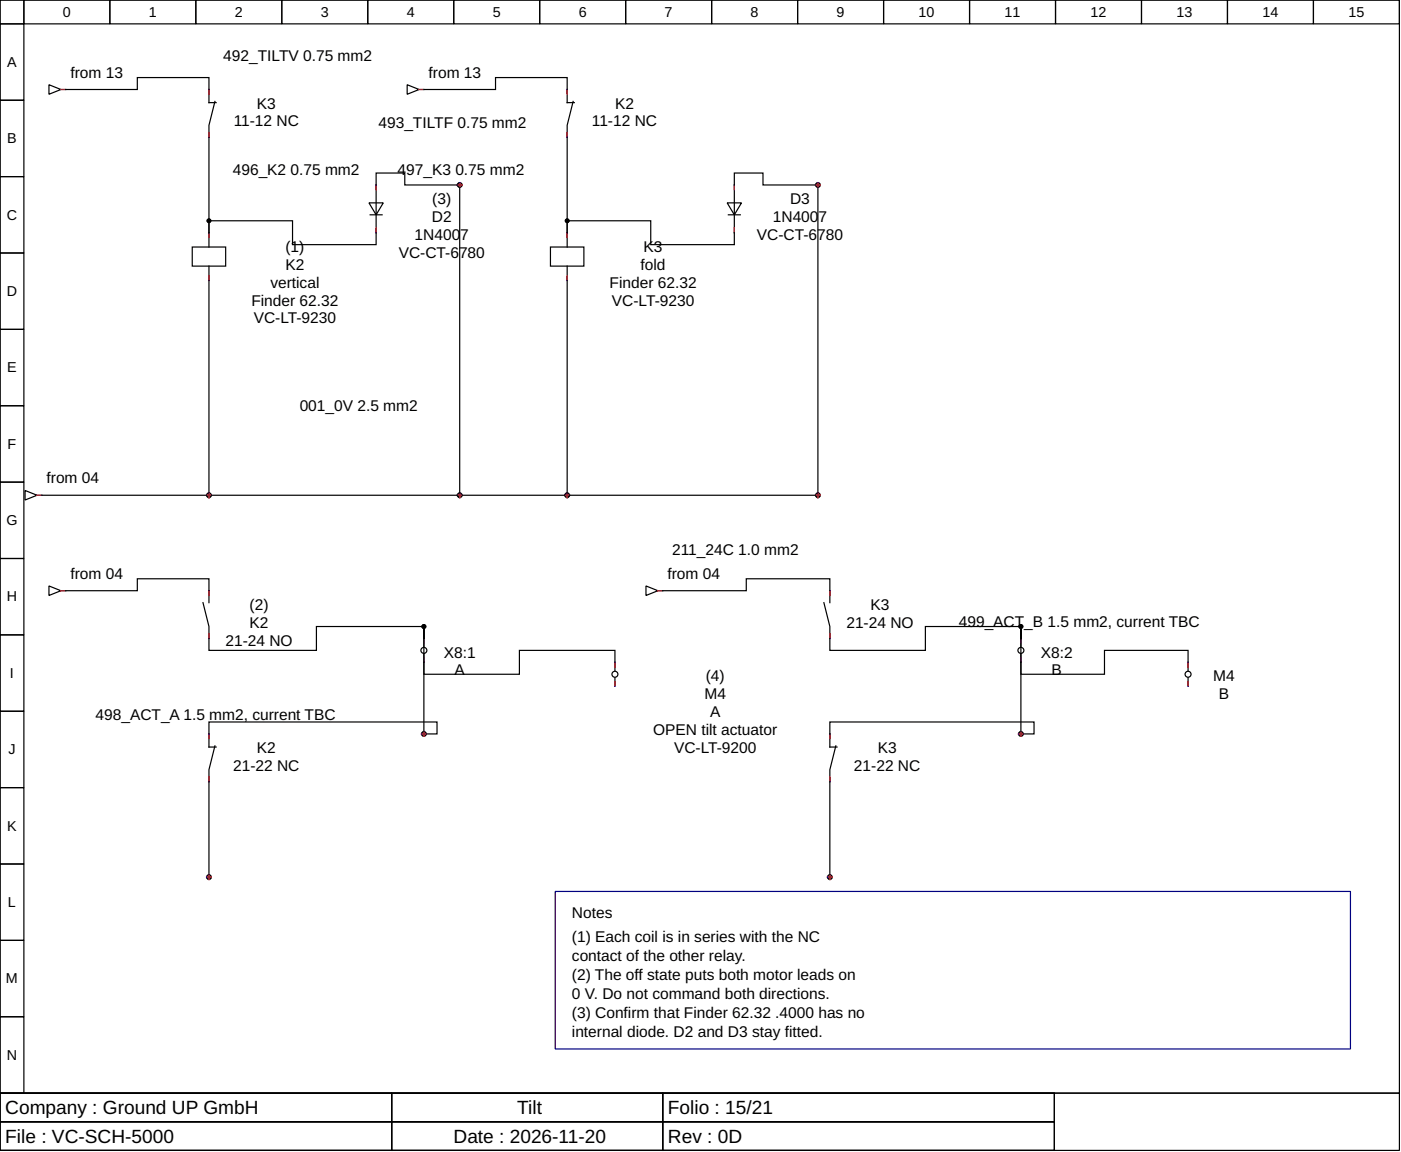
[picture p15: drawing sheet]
<svg xmlns="http://www.w3.org/2000/svg" width="310mm" height="255mm" viewBox="0 0 310 255" stroke-linecap="round" stroke-linejoin="round" font-family="sans-serif">
<defs><g id="words">
<g font-size="4.2">
<text x="1.2" y="247">Company : Ground UP GmbH</text>
<text x="114.6" y="247">Tilt</text>
<text x="148" y="247">Folio : 15/21</text>
<text x="1.2" y="253.3">File : VC-SCH-5000</text>
<text x="100.5" y="253.3">Date : 2026-11-20</text>
<text x="148" y="253.3">Rev : 0D</text>
</g>
<g font-size="3.4">
<text x="15.6" y="17.2">from 13</text>
<text x="49.5" y="13.5">492_TILTV 0.75 mm2</text>
<text x="95" y="17.2">from 13</text>
<text x="51.8" y="28">11-12 NC</text>
<text x="56.9" y="24.1">K3</text>
<text x="83.9" y="28.3">493_TILTF 0.75 mm2</text>
<text x="131.2" y="28">11-12 NC</text>
<text x="136.3" y="24.1">K2</text>
<text x="51.6" y="38.9">496_K2</text>
<text x="64.4" y="38.9">0.75 mm2</text>
<text x="88.1" y="38.9">4</text>
<text x="90" y="38.9">97_K3</text>
<text x="100.9" y="38.9">0.75 mm2</text>
<text x="95.8" y="45.2">(3)</text>
<text x="175.1" y="45.2">D3</text>
<text x="91.9" y="53.2">1N400</text>
<text x="95.7" y="49.2">D2</text>
<text x="102" y="53.2">7</text>
<text x="167.7" y="53.2">VC-CT-6780</text>
<text x="171.3" y="49.2">1N400</text>
<text x="181.4" y="49.2">7</text>
<text x="63.3" y="55.8">(1)</text>
<text x="63.3" y="59.8">K2</text>
<text x="88.4" y="57.2">VC-CT-6780</text>
<text x="142" y="59.8">fold</text>
<text x="142.6" y="55.8">K3</text>
<text x="59.9" y="63.8">vertical</text>
<text x="135.1" y="63.8">Finder 62.32</text>
<text x="55.7" y="67.7">Finder 62.32</text>
<text x="56.2" y="71.7">VC-LT-9230</text>
<text x="135.6" y="67.7">VC-LT-9230</text>
<text x="66.4" y="91">001_0V 2.5 mm2</text>
<text x="10.3" y="107.2">from 04</text>
<text x="149" y="123">211_24C 1.0 mm2</text>
<text x="15.6" y="128.3">from 04</text>
<text x="147.9" y="128.3">from 04</text>
<text x="55.3" y="135.2">(2)</text>
<text x="192.9" y="135.2">K3</text>
<text x="50" y="143.1">21-24 NO</text>
<text x="55.3" y="139.2">K2</text>
<text x="187.5" y="139.2">21-24 NO</text>
<text x="212.5" y="138.9">499_ACT</text>
<text x="227" y="138.9">_B 1.5 mm2, current TBC</text>
<text x="98.3" y="145.8">X8:1</text>
<text x="100.7" y="149.8">A</text>
<text x="230.6" y="145.8">X8:2</text>
<text x="233" y="149.8">B</text>
<text x="156.1" y="155">M4</text>
<text x="156.4" y="151.1">(4)</text>
<text x="268.8" y="151.1">M4</text>
<text x="270.1" y="155">B</text>
<text x="21.2" y="159.5">498_ACT_A 1.5 mm2, current TBC</text>
<text x="157.3" y="159">A</text>
<text x="56.9" y="167">K2</text>
<text x="144.7" y="163">OPEN tilt actuator</text>
<text x="149.4" y="167">VC-LT-9200</text>
<text x="194.5" y="167">K3</text>
<text x="51.7" y="170.9">21-22 NC</text>
<text x="189.2" y="170.9">21-22 NC</text>
<text x="126.7" y="203.5">Notes</text>
<text x="126.7" y="208.8">(1) Each coil is in series with the NC</text>
<text x="126.7" y="213">contact of the other relay.</text>
<text x="126.7" y="217.2">(2) The off state puts both motor leads on</text>
<text x="126.7" y="221.5">0 V. Do not command both directions.</text>
<text x="126.7" y="225.7">(3) Confirm that Finder 62.32 .4000 has no</text>
<text x="126.7" y="229.9">internal diode. D2 and D3 stay fitted.</text>
</g>
<g font-size="3.2">
<text x="13.9" y="3.7">0</text>
<text x="33" y="3.7">1</text>
<text x="52" y="3.7">2</text>
<text x="71.1" y="3.7">3</text>
<text x="90.1" y="3.7">4</text>
<text x="109.2" y="3.7">5</text>
<text x="128.2" y="3.7">6</text>
<text x="147.3" y="3.7">7</text>
<text x="166.3" y="3.7">8</text>
<text x="185.4" y="3.7">9</text>
<text x="203.6" y="3.7">10</text>
<text x="222.6" y="3.7">11</text>
<text x="241.7" y="3.7">12</text>
<text x="260.7" y="3.7">13</text>
<text x="279.8" y="3.7">14</text>
<text x="298.8" y="3.7">15</text>
<text x="1.6" y="14.8">A</text>
<text x="1.6" y="31.8">B</text>
<text x="1.5" y="48.7">C</text>
<text x="1.5" y="65.6">D</text>
<text x="1.6" y="82.6">E</text>
<text x="1.7" y="99.5">F</text>
<text x="1.4" y="116.4">G</text>
<text x="1.5" y="133.3">H</text>
<text x="2.2" y="150.3">I</text>
<text x="1.9" y="167.2">J</text>
<text x="1.6" y="184.1">K</text>
<text x="1.8" y="201.1">L</text>
<text x="1.3" y="218">M</text>
<text x="1.5" y="234.9">N</text>
</g>
</g></defs>
<g fill="none" stroke="#000" stroke-width=".26">
<path d="M0 0h310.1v242.4h-310.1zM0 0h5.3v5.3h-5.3zM5.3 0h19v5.3h-19zM24.3 0h19.1v5.3h-19.1zM43.4 0h19v5.3h-19zM62.4 0h19.1v5.3h-19.1zM81.5 0h19v5.3h-19zM100.5 0h19.1v5.3h-19.1zM119.6 0h19v5.3h-19zM138.6 0h19.1v5.3h-19.1zM157.7 0h19v5.3h-19zM176.7 0h19.1v5.3h-19.1z"/>
<path d="M195.8 0h19v5.3h-19zM214.8 0h19.1v5.3h-19.1zM233.9 0h19v5.3h-19zM252.9 0h19.1v5.3h-19.1zM272 0h19v5.3h-19zM291 0h19.1v5.3h-19.1zM0 5.3h5.3v16.9h-5.3zM10.8 18.8l2.7 1-2.7 1.1zM13.5 19.8h.8M46.3 19.8v3h1.6M0 22.2h5.3v17h-5.3zM0 39.2h5.3v16.9h-5.3z"/>
<path d="M47.6 22.5l-1.3 5.3v2.6M0 56.1h5.3v16.9h-5.3zM42.6 54.8h7.4v4.2h-7.4zM46.3 51.6v3.2M46.3 59v3.2M0 73h5.3v17h-5.3zM0 90h5.3v16.9h-5.3zM0 106.9h5.3v16.9h-5.3zM0 123.8h5.3v17h-5.3zM0 140.8h5.3v16.9h-5.3zM0 157.7h5.3v16.9h-5.3zM0 174.6h5.3v17h-5.3z"/>
<path d="M0 191.6h5.3v16.9h-5.3zM0 208.5h5.3v16.9h-5.3zM0 225.4h5.3v17h-5.3zM0 242.4h310.1v12.7h-310.1zM0 242.4h86.8v6.3h-86.8zM0 248.7h86.8v6.4h-86.8zM86.8 242.4h60v6.3h-60zM86.8 248.7h60v6.4h-60zM146.8 242.4h86.8v6.3h-86.8zM146.8 248.7h86.8v6.4h-86.8z"/>
</g>
<path d="M123 197.6h176.2v35h-176.2z" fill="none" stroke="#000080" stroke-width=".26"/>
<path d="M13.5 19.8h1.1M46.3 19.8v1.1M46.3 29.4v1M46.3 51.6v1.1M46.3 61.1v1.1" fill="none" stroke="#f00" stroke-width=".26"/>
<path d="M14.6 19.8h.1M46.3 19.8h.1M46.3 30.4h.1M46.3 51.6h.1M46.3 62.2h.1" fill="none" stroke="#00f" stroke-width=".26"/>
<path d="M81.8 45h3.1l-1.6 2.6z" fill="#fff" stroke="#000" stroke-width=".26"/>
<path d="M90.2 18.8l2.7 1-2.7 1.1zM92.9 19.8h.8M125.7 19.8v3h1.6M127 22.5l-1.3 5.3v2.6M82 47.6h2.7M83.3 41v10.6M122 54.8h7.4v4.2h-7.4zM125.7 51.6v3.2M125.7 59v3.2" fill="none" stroke="#000" stroke-width=".26"/>
<path d="M92.9 19.8h1M125.7 19.8v1.1M125.7 29.4v1M83.3 41v1.1M83.3 50.5v1.1M101.3 41h1.1M101.9 40.5v1M125.7 51.6v1.1M125.7 61.1v1.1M101.3 109.8h1.1M101.9 109.3v1" fill="none" stroke="#f00" stroke-width=".26"/>
<g fill="none" stroke="#00f" stroke-width=".26">
<path d="M93.9 19.8h.1M125.7 19.8h.1M125.7 30.4h.1M83.3 41h.1M83.3 51.6h.1M101.3 41h.1M101.9 40.5h.1M101.9 41.5h.1M102.4 41h.1M125.7 51.6h.1M125.7 62.2h.1M101.3 109.8h.1"/>
<path d="M101.9 109.3h.1M101.9 110.3h.1M102.4 109.8h.1"/>
</g>
<g fill="#000" stroke="#000" stroke-width=".26">
<circle cx="101.9" cy="41" r=".53"/>
<circle cx="101.9" cy="109.8" r=".53"/>
</g>
<path d="M161.1 45h3.2l-1.6 2.6z" fill="#fff" stroke="#000" stroke-width=".26"/>
<g fill="none" stroke="#000" stroke-width=".26">
<path d="M14.6 19.8h15.8v-2.6h15.9v2.6M93.9 19.8h15.9v-2.6h15.9v2.6M46.3 30.4v21.2v-2.7h18.5v5.3h18.5v-2.6M125.7 30.4v21.2v-2.7h18.5v5.3h18.5v-15.8h6.4v2.6h11.6M83.3 41v-2.6h6.4v2.6h11.6M101.9 41.5v67.8M161.4 47.6h2.6M181.2 41.5v67.8M46.3 62.2v47.1M125.7 62.2v47.1M5.6 108.7l2.6 1.1-2.6 1.1zM8.2 109.8h.8"/>
<path d="M9.3 109.8h36.5M46.8 109.8h54.5M102.4 109.8h22.7M126.2 109.8h54.5M10.8 129.9l2.7 1.1-2.7 1zM13.5 131h.8M14.6 131h15.8v-2.7h15.9v5.3M45 133.6l1.3 5.3v5.3h23.8v-5.3h23.8v2.7M143.1 129.9l2.7 1.1-2.7 1zM145.8 131h.8M146.8 131h18.6v-2.7h18.5v5.3M182.6 133.6l1.3 5.3v5.3h21.2v-5.3h21.1v2.7"/>
<path d="M93.9 145v4.5h21.2v-5.3h21.2v4.5M93.9 141.6v-3v23.6M93.9 141.6v1.8M136.3 150.3v1.8M226.2 145v4.5h18.5v-5.3h18.6v4.5M226.2 141.6v-3v23.6M226.2 141.6v1.8M263.3 150.3v1.8M47.6 165.4l-1.3 5.3v23.2M94.5 162.7h2.3v-2.6h-50.5v5.5h1.6M185.2 165.4l-1.3 5.3v23.2M226.7 162.7h2.4v-2.6h-45.2v5.5h1.6"/>
<circle cx="93.9" cy="144.2" r=".66"/>
<circle cx="136.3" cy="149.5" r=".66"/>
<circle cx="226.2" cy="144.2" r=".66"/>
<circle cx="263.3" cy="149.5" r=".66"/>
</g>
<g fill="none" stroke="#f00" stroke-width=".26">
<path d="M162.7 41v1.1M162.7 50.5v1.1M180.7 41h1.1M181.2 40.5v1M8.2 109.8h1.1M45.8 109.8h1M46.3 109.3v1M125.1 109.8h1.1M125.7 109.3v1M180.7 109.8h1.1M181.2 109.3v1M13.5 131h1.1"/>
<path d="M46.3 131v1M145.8 131h1M183.9 131v1M46.3 140.5v1.1M93.9 141.6v1M93.9 145.8v1M136.3 146.8v1.1M136.3 151.1v1M183.9 140.5v1.1M226.2 141.6v1M226.2 145.8v1M263.3 146.8v1.1"/>
<path d="M263.3 151.1v1M46.3 162.7v1.1M46.3 172.2v1.1M93.4 162.7h1.1M93.9 162.2v1M183.9 162.7v1.1M183.9 172.2v1.1M225.7 162.7h1M226.2 162.2v1M45.8 194.5h1M46.3 193.9v1.1M183.4 194.5h1"/>
<path d="M183.9 193.9v1.1"/>
</g>
<g fill="none" stroke="#00f" stroke-width=".26">
<path d="M162.7 41h.1M162.7 51.6h.1M180.7 41h.1M181.2 40.5h.1M181.2 41.5h.1M181.8 41h.1M9.3 109.8h.1M45.8 109.8h.1M46.3 109.3h.1M46.3 110.3h.1M46.8 109.8h.1M125.1 109.8h.1"/>
<path d="M125.7 109.3h.1M125.7 110.3h.1M126.2 109.8h.1M180.7 109.8h.1M181.2 109.3h.1M181.2 110.3h.1M181.8 109.8h.1M14.6 131h.1M46.3 131h.1M146.8 131h.1M183.9 131h.1M46.3 141.6h.1"/>
<path d="M93.9 141.6h.1M93.9 146.8h.1M136.3 146.8h.1M136.3 152.1h.1M183.9 141.6h.1M226.2 141.6h.1M226.2 146.8h.1M263.3 146.8h.1M263.3 152.1h.1M46.3 162.7h.1M46.3 173.3h.1M93.4 162.7h.1"/>
<path d="M93.9 162.2h.1M93.9 163.2h.1M94.5 162.7h.1M183.9 162.7h.1M183.9 173.3h.1M225.7 162.7h.1M226.2 162.2h.1M226.2 163.2h.1M226.7 162.7h.1M45.8 194.5h.1M46.3 193.9h.1M46.3 195h.1"/>
<path d="M46.8 194.5h.1M183.4 194.5h.1M183.9 193.9h.1M183.9 195h.1M184.4 194.5h.1"/>
</g>
<g fill="#000" stroke="#000" stroke-width=".26">
<circle cx="46.3" cy="48.9" r=".4"/>
<circle cx="125.7" cy="48.9" r=".4"/>
<circle cx="181.2" cy="41" r=".53"/>
<circle cx="46.3" cy="109.8" r=".53"/>
<circle cx="125.7" cy="109.8" r=".53"/>
<circle cx="181.2" cy="109.8" r=".53"/>
<circle cx="93.9" cy="138.9" r=".4"/>
<circle cx="226.2" cy="138.9" r=".4"/>
<circle cx="93.9" cy="162.7" r=".53"/>
<circle cx="226.2" cy="162.7" r=".53"/>
<circle cx="46.3" cy="194.5" r=".53"/>
<circle cx="183.9" cy="194.5" r=".53"/>
</g>
<use href="#words"/>
</svg>
